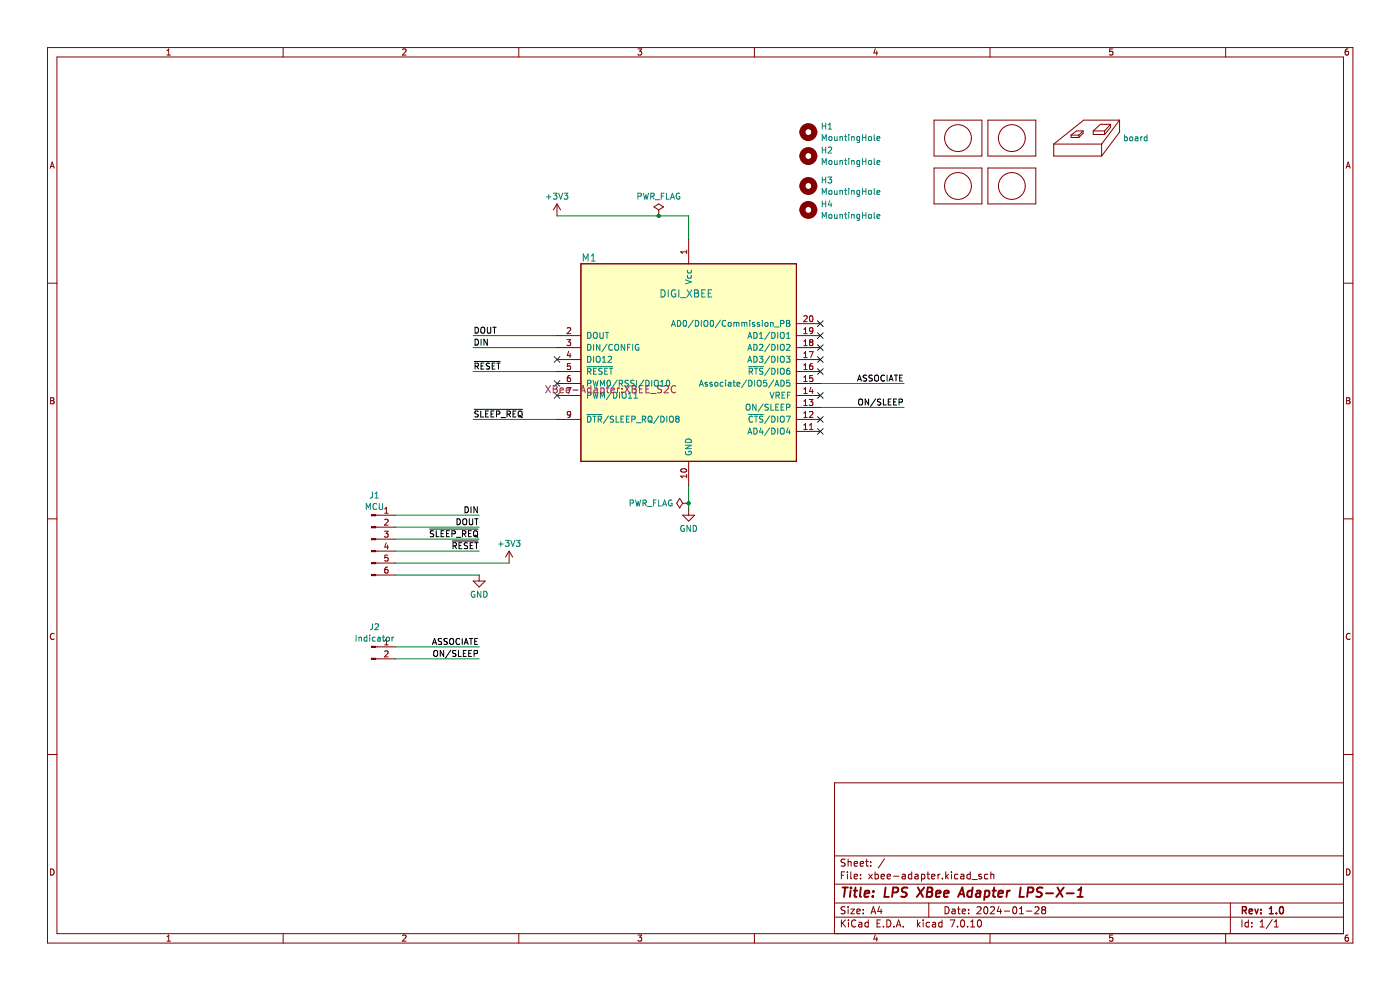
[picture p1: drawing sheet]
<svg xmlns="http://www.w3.org/2000/svg" width="297mm" height="210mm" viewBox="0 0 297 210" stroke-linecap="round" stroke-linejoin="round" font-family="sans-serif">
<g fill="none" stroke="#840000" stroke-width=".21">
<path d="M10.1 10.1h276.9v189.9h-276.9zM12.1 12.1h272.9v185.9h-272.9zM35.4 11.7h.8M35.4 10.8l.4-.4v1.3M60.1 10.1v2M85.4 10.5l.5-.1 .2 .4-.8 .9h.8M110.1 10.1v2M135.3 10.4h.8l-.4 .5 .4 .1v.6l-.2 .1-.6-.1M160 10.1v2M185.7 10.3l-.3 .9h.8M186 10.8v.9M210 10.1v2"/>
<path d="M236 10.4h-.6v.6l.6-.1v.7l-.1 .1-.5-.1M260 10.1v2M286 10.4h-.4l-.2 .3v.7l.2 .3 .4-.1v-.7h-.4l-.2 .2M10.6 35.7l.5-1.3 .4 1.3M10.8 35.3h.6M285.6 35.7l.4-1.3 .4 1.3M285.7 35.3h.6M10.1 60.1h2M285 60.1h2M10.7 84.4h.5l.2 .2-.2 .4 .2 .1 .1 .3-.3 .3h-.5zM10.7 85h.5M285.7 84.4h.4l.3 .2-.3 .4 .3 .1v.3l-.2 .3h-.5z"/>
<path d="M285.7 85h.4M10.1 110.1h2M285 110.1h2M11.5 134.5a.58 .58 0 0 0-.8 .5 .58 .58 0 0 0 .8 .5M286.4 134.5a.58 .58 0 0 0-.8 .5 .58 .58 0 0 0 .8 .5M10.1 160.1h2M285 166.1h-108v31.9M285 160.1h2M10.7 184.3a.66 .66 0 0 1 .8 .7 .66 .66 0 0 1-.8 .6zM35.4 198.7l.4-.4v1.3M35.4 199.6h.8M60.1 198v2"/>
<path d="M85.4 198.5l.5-.2 .2 .4-.8 .9h.8M110.1 198v2M135.3 198.3h.8l-.4 .5 .4 .2v.5l-.2 .1-.6-.1M160 198v2M177 194.5h108M177 191.5h108M177 187.6h108M177 181.6h108M178.5 185.7h.5M178.5 195.1v1.5M178.7 195.8l.7 .8M179.2 184.9h-.7v1.5"/>
<path d="M179.3 192.4l-.6-.1-.2 .2v.4l.6 .3 .2 .3-.3 .3h-.6M179.3 182.3l-.6-.1-.2 .2v.4l.6 .3 .2 .4-.3 .2h-.6M179.4 195.1l-.9 .9M179.8 184.9v.2M179.8 185.4v1M179.9 182.2v1.5M179.9 192.3v.2M179.9 192.8v1M179.9 182.9l.2-.2 .4 .1 .1 .9M180 195.1v.2M180 195.6v1M180.5 192.8h.8l-.8 1h.8"/>
<path d="M180.5 184.9v1.3l.2 .2M181.2 183.2l.7-.1-.1-.3-.4-.1-.2 .3 .1 .7h.5M181.2 185.9l.7-.1-.1-.3-.4-.1-.2 .3 .1 .7h.5M181.6 195.3a.71 .71 0 0 0-1 .5 .71 .71 0 0 0 .7 .8l.3-.1M181.8 193.3l.7-.1-.1-.3-.4-.1-.2 .2v.8h.6M182.2 195.7h.6v.9M182.5 183.2l.7-.1-.1-.3-.4-.1-.2 .3 .1 .7h.5M182.6 186.3v.1M182.6 185.5v.2M182.8 196l-.5 .1-.2 .2 .2 .3h.5M183.1 193.7v.1M183.1 192.9v.1"/>
<path d="M183.6 182.7h.6M183.8 182.2v1.3l.4 .2M184.2 195.7l-.4-.1-.3 .3 .1 .7h.6M184.2 195.1v1.5M184.3 185.4l.8 1M184.7 183.6v.1M184.7 182.8v.2M184.8 193.8l.5-1.5 .5 1.5M184.9 193.4h.7M185.1 185.4l-.8 1M185.6 185.5l.5-.1 .2 .3-.1 .7h-.6M185.6 184.9v1.5"/>
<path d="M185.7 198.3l-.3 .9h.8M186 198.8v.8M186.1 195.8h.5M186.6 192.3l-.4 1h.9M186.8 195.1h-.7v1.5h.7M186.9 185.9l.7-.1v-.3l-.5-.1-.2 .3 .1 .7h.6M186.9 192.8v1M187.4 196.5v.1M187.6 182.2l-1.3 1.9M188.1 195.1a.76 .76 0 0 1 .9 .8 .76 .76 0 0 1-.9 .7zM188.2 185.9l.7-.1-.1-.3-.4-.1-.2 .3 .1 .7h.5M189.6 185.9h1.1"/>
<path d="M189.6 196.5v.1M190.1 196.6l.5-1.5 .5 1.5M190.3 196.2h.7M191.4 185.5h.6l.1 .9M191.6 196.5v.1M192.1 185.8l-.5 .1-.3 .2 .3 .3h.5M193.4 185.5l-.4-.1-.3 .3 .1 .7h.6M193.4 184.9v1.5M194.1 185.5h.6l.1 .9M194.6 195.1v1.5M194.8 185.8l-.5 .1-.2 .2 .2 .3h.5M194.8 196.1l.4 .5"/>
<path d="M195.2 195.6l-.6 .6M195.5 185.5l.4-.1 .3 .3-.1 .7h-.6M195.5 185.4v1.5M195.8 195.1v.2M195.8 195.6v1M196.6 185.4h.6M196.8 184.9v1.3l.4 .2M197 191.5v3M197.2 195.7l-.4-.1-.3 .3 .1 .7h.6M197.6 185.9l.7-.1v-.3l-.5-.1-.2 .3 .1 .7h.6M197.8 195.7h.6l.1 .9M198.5 196l-.5 .1-.2 .2 .2 .3h.5"/>
<path d="M199 185.4v1M199.4 185.4l-.4 .3M199.8 195.7l-.4-.1-.3 .3 .2 .7h.5M199.8 195.1v1.5M199.9 186.3v.1M200.5 192.3a.76 .76 0 0 1 .9 .8 .76 .76 0 0 1-.9 .7zM200.6 184.9v1.5M200.8 185.9l.4 .5M201.2 185.4l-.6 .6M201.6 195.1h1l-.7 1.5M201.8 184.9v.2M201.8 185.4v1"/>
<path d="M202 192.9h.6v.9M202.6 193.2l-.5 .1-.2 .2 .2 .3h.5M203.1 192.8h.6M203.1 196.5v.1M203.2 185.5l-.4-.1-.3 .3 .1 .7h.6M203.3 192.3v1.3l.4 .2M203.8 185.5h.6l.1 .9M203.9 195.3l.2-.2a.8 .8 0 0 1 .5 .8 .8 .8 0 0 1-.5 .7l-.3-.5zM204.1 193.3l.7-.1v-.3l-.5-.1-.2 .2 .1 .8h.6M204.5 185.8l-.5 .1-.2 .2 .2 .3h.5M205.3 196.5v.1M205.5 193.7v.1"/>
<path d="M205.5 192.9v.1M205.8 185.5l-.4-.1-.3 .3 .2 .7h.5M205.8 184.9v1.5M205.9 196.6h.9M205.9 195.6l.4-.5v1.5M206.2 186.6h1.1M207.3 192.5l.5-.2 .3 .5-.9 1h.9M207.5 195.3l.2-.2a.8 .8 0 0 1 .5 .8 .8 .8 0 0 1-.5 .7l-.4-.5zM208.2 185.5l-.4-.1-.2 .3 .1 .2 .5 .1v.4h-.6M208.8 192.5l.3-.2a.8 .8 0 0 1 .5 .8 .8 .8 0 0 1-.5 .7l-.4-.5zM209.6 185.5l-.5-.1-.3 .3 .2 .7h.6M210 198v2"/>
<path d="M210.1 192.5l.6-.2 .3 .5-.9 1h.9M210.2 185.6l.2-.2 .4 .1v.9M210.2 184.9v1.5M211.9 192.3l-.3 1h.9M212.3 192.8v1M213.1 193.3h1.1M215 192.5l.2-.2a.8 .8 0 0 1 .5 .8 .8 .8 0 0 1-.5 .7l-.4-.5zM216.3 193.8h.8M216.3 192.8l.4-.5v1.5M217.8 193.3h1.1M219.6 192.5l.5-.2 .3 .5-.9 1h.9M221.3 193l-.3-.3 .3-.4 .4 .1 .1 .2-.2 .4"/>
<path d="M221.3 193l-.3 .3v.2l.3 .3h.4l.1-.3v-.4l-.2-.1M221.3 193h.3M236 198.3h-.6v.7l.6-.1v.6l-.1 .1-.5-.1M260 198v2M261 191.5v6.5M263.5 195.1v1.5M264.8 195.7l-.4-.1-.3 .3 .2 .7h.5M264.8 195.1v1.5M265.5 196.5v.1M265.5 195.7v.1M267.3 196.6h.9M267.3 195.6l.5-.5v1.5"/>
<path d="M269.9 195.1l-1.3 1.9M270.3 196.6h.9M270.3 195.6l.5-.5v1.5M285.7 184.3a.66 .66 0 0 1 .7 .7 .66 .66 0 0 1-.7 .6zM286 198.3l-.4 .1-.2 .3v.7l.2 .2 .4-.1v-.6l-.4-.1-.2 .3"/>
</g>
<path d="M263.6 193.1l.7-.1 .1-.2v-.3l-.8-.2v1.5M263.9 193.1l.5 .7M265 193.3l.7-.1-.1-.3-.4-.1-.2 .2 .1 .8h.5M266.2 192.8l.4 1 .3-1M267.5 193.7v.1M267.5 192.9v.1M269.3 193.8h.8M269.3 192.8l.4-.5v1.5M270.8 193.7v.1M271.6 192.5l.2-.2a.8 .8 0 0 1 .5 .8 .8 .8 0 0 1-.5 .7l-.4-.5z" fill="none" stroke="#840000" stroke-width=".3"/>
<g fill="none" stroke="#840000" stroke-width=".4">
<path d="M178.7 188.3h1.2M179.3 188.3l-.2 2M180.5 188.9l-.2 1.4M180.5 188.3v.1M181.1 188.9h.8M181.5 188.3l-.2 1.7v.2l.4 .1M182.6 188.3l-.2 1.7 .3 .3M183.4 189.6l1-.2-.1-.4h-.7l-.2 1 .2 .3 .6-.1M185.2 190.1l-.1 .2M185.3 189v.2M187.9 188.3l-.3 2h1M189.4 189.3h.7l.3-.2a.51 .51 0 0 0-.1-.8h-.8l-.3 2"/>
<path d="M192.5 188.3a.85 .85 0 0 0-1 .1l-.1 .6 .9 .5-.1 .6a.85 .85 0 0 1-1 .1M194.7 188.3l1.1 2M196.1 188.3l-1.6 2M196.7 189.2h.7M196.8 188.3h.7l.2 .1 .1 .4-.4 .4 .2 .1a.58 .58 0 0 1-.3 1h-.7zM198.6 189.6l.9-.2v-.4h-.8l-.2 1 .3 .3 .5-.1M200.3 189.6l.9-.2v-.4h-.8l-.2 1 .3 .3 .6-.1M203.2 190.3l1-2 .4 2M203.5 189.7h.9M206.2 189a.66 .66 0 0 0-.9 .3l-.1 .6 .1 .3h.8M206.3 188.3l-.2 2M207.2 189h.8l-.1 1.3"/>
<path d="M208 189.4l-.7 .1a.4 .4 0 0 0-.3 .3 .4 .4 0 0 0 .2 .5l.7-.1M209 189h.8l.1 .3v.6a.66 .66 0 0 1-1 .3M209 188.9l-.2 2M210.5 188.9h.8M210.9 188.3l-.2 1.7 .1 .2 .3 .1M211.8 189.6l1-.2-.1-.4h-.7l-.3 1 .3 .3 .6-.1M213.7 188.9l-.2 1.4M214.3 188.9l-.4 .1-.3 .3M216.5 188.3l-.2 2h.9M218 189.3h.8l.3-.2a.51 .51 0 0 0-.2-.8h-.8l-.2 2M221.2 188.3a.85 .85 0 0 0-1.1 .1v.6l.8 .5v.6a.85 .85 0 0 1-1.1 .1M221.9 189.5h1.5"/>
<path d="M224.3 188.3l1.1 2M225.7 188.3l-1.6 2M226.3 189.5h1.5M228.6 190.3h1.1M228.7 188.8l.7-.5-.3 2"/>
</g>
<path d="M123.2 56h45.7v41.9h-45.7z" fill-rule="evenodd" fill="#ffffc2"/>
<g fill="none" stroke="#840000" stroke-width=".21">
<path d="M198.2 35.6h10.1v7.7h-10.1zM198.2 25.5h10.1v7.6h-10.1zM209.6 25.5h10.1v7.6h-10.1zM209.6 35.6h10.1v7.7h-10.1zM223.5 30.6v2.5h10.2M223.5 30.6h10.2M227.2 28.7v.5h1.7M227.2 28.7h1.7M228.9 28.7v.5M229.8 27.8l-.9 .9M229.8 27.8h-1.4l-1.2 .9M229.8 27.8v.5l-.9 .9"/>
<path d="M231.9 27.8h2.4M231.9 27.8v.7h2.4M233.7 30.6v2.5M234.3 27.8v.7M235.6 26.4l-1.3 1.4M235.6 26.4h-2.2l-1.5 1.4M235.6 26.4v.6l-1.3 1.5M237.5 25.5h-7.6l-6.4 5.1M237.5 25.5l-3.8 5.1M237.5 25.5v2.5l-3.8 5.1M118.2 43.3l-.8 1.2M118.2 43.3v2.5"/>
<path d="M118.2 43.3l.7 1.2M123.2 56h45.7v41.9h-45.7zM138.7 43.9l1-.6 1.1 .6-1.1 .6zM139.7 45.8h.1M139.7 44.5v1.3M145.7 53.1v.7M145.7 53.4h-1.3l.4 .4M146.1 50.9v5.1M118.2 78.8h5M118.2 76.3h5M118.2 73.7h5M118.2 71.2h5"/>
<path d="M120.3 72h.8l-.5 .5 .4 .1v.6l-.2 .1-.5-.1M120.3 69.6l.5-.1 .3 .4-.8 .9h.8M120.6 74.5l-.3 .9h.8M120.9 79.7h-.3l-.2 .3-.1 .7 .3 .2 .4-.1-.1-.6-.3-.1-.3 .3M120.9 75v.9M121 77.1h-.6l-.1 .6h.6l.1 .6-.2 .1-.5-.1M168.9 78.8h5.1M168.9 76.3h5.1M168.9 73.7h5.1M168.9 71.2h5.1M168.9 68.7h5.1M170.5 74.9l.4-.3v1.3"/>
<path d="M170.5 69.9l.4-.4v1.3M170.5 72.4l.4-.4v1.3M170.5 77.5l.4-.4v1.3M170.5 78.4h.7M170.5 75.9h.7M170.5 73.3h.7M170.5 70.8h.7M170.5 67.1l.5-.1 .2 .3-.7 .9h.7M171.7 74.6h.8l-.5 1.3M171.9 67.1l.1-.1a.68 .68 0 0 1 .5 .6 .68 .68 0 0 1-.5 .6l-.3-.4zM172 72.6l-.3-.3 .3-.3h.2l.3 .3-.3 .3M172 72.6l-.3 .2 .1 .4 .2 .1h.3l.2-.2v-.3l-.3-.2"/>
<path d="M172 72.6h.2M172.3 77.1l-.3 .1-.2 .2-.1 .8 .3 .2 .4-.1-.1-.6-.3-.1-.3 .2M172.4 79.7h-.6l-.1 .6 .6-.1 .1 .6-.2 .1-.5-.1M172.5 70.1l-.3 .2-.3-.1-.1-.6 .4-.1 .3 .2-.1 .8-.2 .2-.3 .1M118.2 89h5M118.2 83.9h5M118.2 81.4h5M120.3 82.2h.8l-.5 1.3M121.1 87.8l-.3 .3-.3-.1-.1-.6 .4-.1 .3 .2-.1 .7-.2 .3-.3 .1M144.5 99.6a.75 .75 0 0 1 1.2 .3 .72 .72 0 0 1-1.3-.2zM146.1 97.9v5M168.9 91.5h5.1"/>
<path d="M168.9 89h5.1M168.9 86.4h5.1M168.9 83.9h5.1M168.9 81.4h5.1M170.5 91.1h.7M170.5 80l.4-.3v1.2M170.5 82.6l.4-.4v1.3M170.5 85.1l.4-.4v1.3M170.5 87.6l.4-.3v1.3M170.5 90.2l.4-.4v1.3M170.5 88.6h.7M170.5 86h.7"/>
<path d="M170.5 83.5h.7M170.5 80.9h.7M171.7 84.7h.8l-.5 .5 .4 .1v.6l-.2 .1-.5-.1M171.7 91.1h.8M171.7 90.2l.4-.4v1.3M171.7 87.4l.5-.1 .3 .3-.8 1h.8M172 82.1l-.3 .9h.8M172.3 82.6v.9M144.2 105.7l.6 1-.6 1.1-.6-1.1zM144.8 106.7h1.3M144.8 109.3h2.6l-1.3 1.3zM145.7 100.6v.8"/>
<path d="M145.7 101h-1.3l.4 .4M146.1 106.7h.1M146.1 108v1.3M79.7 139.8h.4M79.7 137.2h.4"/>
<circle cx="203.2" cy="39.5" r="2.84"/>
<circle cx="203.2" cy="29.3" r="2.84"/>
<circle cx="214.7" cy="39.5" r="2.84"/>
<circle cx="214.7" cy="29.3" r="2.84"/>
</g>
<g fill="none" stroke="#000084" stroke-width=".21">
<path d="M117.6 75.7l1.2 1.2M118.8 75.7l-1.2 1.2M173.4 68l1.2 1.3M173.4 70.6l1.2 1.2M173.4 73.1l1.2 1.2M173.4 78.2l1.2 1.2M173.4 75.7l1.2 1.2M174.6 68l-1.2 1.3M174.6 70.6l-1.2 1.2M174.6 73.1l-1.2 1.2M174.6 78.2l-1.2 1.2M174.6 75.7l-1.2 1.2"/>
<path d="M117.6 83.3l1.2 1.2M117.6 80.7l1.2 1.3M118.8 83.3l-1.2 1.2M118.8 80.7l-1.2 1.3M173.4 83.3l1.2 1.2M173.4 90.9l1.2 1.2M173.4 88.4l1.2 1.2M174.6 83.3l-1.2 1.2M174.6 90.9l-1.2 1.2M174.6 88.4l-1.2 1.2"/>
</g>
<g fill="none" stroke="#008400" stroke-width=".21">
<path d="M118.2 45.8h27.9v5.1M100.4 78.8h17.8M100.4 71.2h17.8M100.4 73.7h17.8M100.4 89h17.8M174 81.4h17.8M174 86.4h17.8M83.9 109.3h17.8M83.9 111.8h17.8M83.9 116.9h17.8M83.9 114.4h17.8M83.9 119.4h24.1"/>
<path d="M146.1 102.9v5.1M83.9 139.8h17.8M83.9 137.2h17.8M83.9 122h17.8"/>
</g>
<g fill="none" stroke="#000" stroke-width=".21">
<path d="M100.6 76.7h5.5M100.8 69.4a.64 .64 0 0 1 .7 .6 .64 .64 0 0 1-.7 .7zM100.8 72a.64 .64 0 0 1 .7 .6 .64 .64 0 0 1-.7 .6zM100.8 77.7l.6-.1 .1-.5-.7-.1v1.3M101.1 77.7l.4 .6M102.1 69.6l.2-.2a.43 .43 0 0 1 .5 .4v.5a.42 .42 0 0 1-.4 .4 .42 .42 0 0 1-.4-.4zM102.1 77.6h.4M102.1 72v1.2M102.7 77h-.6v1.3h.6M103.4 69.4v1l.2 .3 .4-.1 .1-.2v-1M103.4 72v1.2l-.7-1.2v1.2M103.9 77.1h-.7v.4l.6 .3 .1 .3-.3 .2-.5-.1"/>
<path d="M104.4 77.6h.4M104.5 69.4h.8M104.9 69.4v1.3M105 77h-.6v1.3h.6M105.4 77h.7M105.7 77v1.3M183.8 79.6l-.6 .1v.4l.5 .2 .1 .3-.2 .2h-.5M185.1 79.6l-.7 .1v.4l.5 .2 .2 .3-.3 .2h-.5M185.6 79.7l.2-.1a.43 .43 0 0 1 .6 .4v.4a.42 .42 0 0 1-.4 .5 .42 .42 0 0 1-.5-.5zM187.7 79.7a.56 .56 0 0 0-.8 .5 .56 .56 0 0 0 .8 .5M188.2 79.6v1.2M189.7 79.6h.7"/>
<path d="M190.1 79.6v1.2M191.5 79.6h-.6v1.2h.6M100.6 86.8h10.3M101.5 87.2l-.7 .1v.4l.5 .2 .2 .3-.3 .3-.5-.1M102 87.2v1.3h.6M103 87.8h.4M103.6 87.2h-.6v1.3h.6M104.2 87.8h.4M104.8 87.2h-.6v1.3h.6M105.3 87.9l.6-.1 .1-.5-.7-.1v1.3M106.3 88.6h1M107.6 87.9l.6-.1v-.5l-.6-.1v1.3"/>
<path d="M107.9 87.9l.4 .6M108.8 87.8h.5M109.4 87.2h-.6v1.3h.6M110 87.4l.2-.2a.43 .43 0 0 1 .6 .4v.4a.42 .42 0 0 1-.5 .5 .42 .42 0 0 1-.4-.5zM110.2 88.2l.6 .4M181.9 80.8l.4-1.2 .5 1.2M182 80.5h.6M182.2 84.8l.3-.2a.43 .43 0 0 1 .5 .5v.4a.42 .42 0 0 1-.4 .4 .42 .42 0 0 1-.5-.4zM184.3 84.6v1.3l-.8-1.3v1.3M185.8 84.6l-1.1 1.6M186.9 84.7l-.7 .1v.3l.5 .3 .2 .3-.3 .2h-.5M187.4 84.6v1.3h.6"/>
<path d="M188.4 85.3h.5M188.6 80.8l.4-1.2 .5 1.2M188.7 80.5h.6M189 84.6h-.6v1.3h.6M189.6 85.3h.4M190.2 84.6h-.6v1.3h.6M190.7 85.3h.6l.1-.5-.7-.2v1.3M190.9 80.2h.4M91.2 112.2h10.2M92 112.6l-.7 .1v.4l.6 .2 .1 .3-.2 .2h-.5M92.5 112.6v1.2h.7M93.6 113.2h.4"/>
<path d="M94.2 112.6h-.6v1.2h.6M94.7 113.2h.4M95.3 112.6h-.6v1.2h.6M95.9 113.2h.6v-.5l-.6-.1v1.2M95.9 114.8h5.5M96.1 115.8l.6-.1 .1-.5-.7-.1v1.3M96.4 115.8l.4 .6M96.8 114h1M97 110a.64 .64 0 0 1 .7 .7 .64 .64 0 0 1-.7 .6zM97.4 115.7h.4M98 115.1h-.6v1.3h.6M98.1 113.2h.6l.1-.5-.7-.1v1.2"/>
<path d="M98.2 110.2l.3-.2a.43 .43 0 0 1 .5 .5v.4a.42 .42 0 0 1-.4 .4 .42 .42 0 0 1-.4-.4zM98.4 113.2l.4 .6M98.7 107.5a.64 .64 0 0 1 .7 .6 .64 .64 0 0 1-.7 .7zM99.2 115.2h-.7v.4l.6 .2 .1 .3-.2 .3-.5-.1M99.4 113.2h.4M99.6 110v1.1l.2 .2 .4-.1 .1-.1v-1.1M99.7 115.7h.5M99.9 107.5v1.3M100 112.6h-.6v1.2h.6M100.3 115.1h-.6v1.3h.6M100.5 112.8l.3-.2a.43 .43 0 0 1 .5 .4v.4a.42 .42 0 0 1-.4 .5 .42 .42 0 0 1-.4-.5zM100.7 110h.7"/>
<path d="M100.7 113.5l.7 .5M100.7 115.1h.7M101.1 110v1.3M101.1 115.1v1.3M101.3 107.5v1.3l-.8-1.3v1.3M91.8 136.7l.4-1.3 .4 1.3M91.9 136.3h.6M92.1 138.2l.2-.2a.43 .43 0 0 1 .5 .4v.4a.42 .42 0 0 1-.4 .5 .42 .42 0 0 1-.4-.5zM93.7 135.5l-.7 .1v.3l.6 .3 .1 .3-.2 .2-.5-.1M94.1 138v1.2l-.7-1.2v1.2M94.9 135.5l-.7 .1v.3l.6 .3 .1 .3-.2 .2-.5-.1M95.6 135.5l.1-.1a.43 .43 0 0 1 .5 .5v.4a.42 .42 0 0 1-.4 .4 .42 .42 0 0 1-.4-.4z"/>
<path d="M95.6 137.9l-1.1 1.6M96.7 138l-.6 .1v.4l.5 .2 .1 .3-.2 .2h-.5M97.3 138v1.2h.6M97.5 135.6a.56 .56 0 0 0-.8 .5 .56 .56 0 0 0 .8 .5M98 135.4v1.3M98.3 138.6h.4M98.5 136.7l.4-1.3 .4 1.3M98.6 136.3h.6M98.9 138h-.6v1.2h.6M99.4 138.6h.5M99.6 135.4h.7M99.9 135.4v1.3"/>
<path d="M100 138h-.6v1.2h.6M100.6 138.6h.6l.1-.5-.7-.1v1.2M100.7 136h.4M101.3 135.4h-.6v1.3h.6"/>
</g>
<g fill="none" stroke="#840000" stroke-width="1.3">
<circle cx="171.5" cy="33.1" r="1.27"/>
<circle cx="171.5" cy="28" r="1.27"/>
<circle cx="171.5" cy="39.5" r="1.27"/>
<circle cx="171.5" cy="44.5" r="1.27"/>
</g>
<g fill="none" stroke="#008484" stroke-width=".21">
<path d="M174.4 26.1v1.3M174.4 29.8v-1.3l.5 1 .4-1v1.3M174.4 31.2v1.3M174.4 34.9v-1.3l.5 .9 .4-.9v1.3M174.4 37.5v1.3M174.4 26.7h.8M174.4 38.2h.8M174.4 31.8h.8M175.2 26.1v1.3M175.2 31.2v1.3M175.2 37.5v1.3M175.6 37.5h.8l-.4 .5 .4 .2v.5l-.2 .1-.6-.1"/>
<path d="M175.7 27.4h.7M175.7 26.5l.4-.4v1.3M175.7 31.3l.5-.1 .2 .4-.8 .9h.8M175.9 29.1l.2-.1 .3 .1v.7l-.5-.1zM176 34.1l.3-.1 .2 .3v.4l-.2 .2-.5-.2zM177 29l.1 .8 .5-.1M177 34l.1 .8h.5M177.6 29v.8M177.6 34v.9M178.2 29v.8M178.2 34v.9M178.2 29.1l.5-.1v.8"/>
<path d="M178.2 34.2l.5-.1v.8M179.2 29h.4M179.2 34h.4M179.3 28.5v1.1l.3 .2M179.3 33.6v1.1l.3 .2M179.3 40v1.1l.3 .1M180.1 28.5v.2M180.1 29v.8M180.1 33.6v.1M180.1 34v.9M180.1 40v.1M180.7 29v.8"/>
<path d="M180.7 34v.9M180.7 29.1l.5-.1v.8M180.7 34.2l.5-.1v.8M182.4 29v1l-.3 .2h-.3M182.4 34v1.1l-.3 .2h-.3M182.4 29h-.4l-.2 .2 .1 .6h.5M182.4 34.1l-.4-.1-.2 .3 .1 .5h.5M183 28.5v1.3M183 33.6v1.3M183 40v1.2M183 29.2h.7M183 34.2h.7"/>
<path d="M183.7 28.5v1.3M183.7 33.6v1.3M183.7 40v1.2M184.3 29.1l.2-.1 .3 .1v.7l-.5-.1zM184.4 34.1l.3-.1 .2 .3v.4l-.2 .2-.5-.2zM185.4 28.5v1.1l.2 .2M185.4 33.6v1.1l.2 .2M185.4 40v1.1l.2 .1M186 29.4l.7-.1-.1-.3h-.4l-.2 .2 .1 .6h.5M186 34.5l.7-.2-.1-.2-.4-.1-.2 .2 .1 .6h.5M238.6 29.1l.3-.1 .3 .3-.2 .5h-.4M238.6 28.6v1.3"/>
<path d="M239.7 29.1l.2-.1 .4 .1-.1 .7h-.5zM240.9 29.1h.4l.1 .8M241.4 29.3l-.6 .3 .2 .3 .4-.1M242 29v.9M242.4 29l-.4 .3M243.3 29.1l-.3-.1-.3 .3 .2 .5h.4M243.3 28.6v1.3M115.9 41.8h1M116.4 41.3v.9M117.4 41h.8l-.5 .5 .4 .1v.5l-.2 .1-.5-.1M118.5 41l.4 1.2 .5-1.2M119.7 41h.8l-.5 .5 .4 .1v.5l-.2 .1-.5-.1"/>
<path d="M123.7 55.4v-1.5l.5 1 .6-1v1.5M125.4 54.3l.4-.4v1.5M125.4 55.4h.9M135.3 41.6h.6l.1-.5-.7-.1v1.2M136.5 41l.3 1.2 .2-.9 .3 .9 .3-1.2M138.1 41.6h.6v-.5l-.6-.1v1.2M138.4 41.6l.4 .6M139 42.4h1M140.3 41.6h.4M140.9 41h-.6v1.2M141.4 41v1.2h.6M142.2 42.2l.4-1.2 .5 1.2"/>
<path d="M142.3 41.9h.6M144.2 41a.58 .58 0 0 0-.8 .6 .58 .58 0 0 0 .8 .5v-.4h-.2M145.4 59.4l1.3 .4-1.3 .4M145.9 58.4l-.1 .4 .3 .2 .5-.1v-.5M145.9 57.3l-.1 .4 .3 .2 .5-.1v-.5M174.4 41.2v-1.2l.5 .9 .4-.9v1.2M174.4 42.6v1.3M174.4 46.3v-1.2l.5 .9 .4-.9v1.2M174.4 43.2h.8M175.2 42.6v1.3M175.9 40.5l.2-.1 .3 .1v.7l-.5-.1zM176 45.5h.3l.2 .2v.4l-.2 .2-.5-.2z"/>
<path d="M176 42.6l-.3 .9h.8M176.3 43.1v.8M177 45.5l.1 .8 .5-.1M177 40.4l.1 .8 .5-.1M177.6 40.4v.8M177.6 45.5v.8M178.2 45.6l.5-.1v.8M178.2 40.4v.8M178.2 45.5v.8M178.2 40.5h.5v.7M179.2 45.5h.4M179.2 40.4h.4"/>
<path d="M179.3 45.1v1l.3 .2M180.1 40.4v.8M180.1 45.1v.1M180.1 45.5v.8M180.7 45.6l.5-.1v.8M180.7 40.4v.8M180.7 45.5v.8M180.7 40.5h.5v.7M182.4 45.5h-.4l-.2 .2 .1 .6h.5M182.4 40.4v1l-.3 .3-.3-.1M182.4 45.5v1l-.3 .2h-.3M182.4 40.5l-.4-.1-.2 .2 .1 .6h.5"/>
<path d="M183 45.1v1.2M183 45.7h.7M183 40.6h.7M183.7 45.1v1.2M184.3 40.5l.2-.1 .3 .1v.7l-.5-.1zM184.4 45.5h.3l.2 .2v.4l-.2 .2-.5-.2zM185.4 45.1v1l.2 .2M186 40.8l.7-.1-.1-.2-.4-.1-.2 .2 .1 .6h.5M186 45.9l.7-.1-.1-.3h-.4l-.2 .2 .1 .6h.5M124.5 77.8h5.5M124.7 78.8l.6-.1v-.5l-.6-.1v1.3M124.7 75.6a.64 .64 0 0 1 .7 .6 .64 .64 0 0 1-.7 .7z"/>
<path d="M124.7 73a.64 .64 0 0 1 .7 .7 .64 .64 0 0 1-.7 .6zM124.7 70.5a.64 .64 0 0 1 .7 .6 .64 .64 0 0 1-.7 .7zM125 78.8l.4 .6M125.9 70.7l.3-.2a.43 .43 0 0 1 .5 .4v.4a.42 .42 0 0 1-.4 .5 .42 .42 0 0 1-.4-.5zM125.9 73v1.3M125.9 75.6v1.3M125.9 78.7h.5M126.5 78.1h-.6v1.3h.6M126.7 75.6h.1a.43 .43 0 0 1 .5 .4v.4a.42 .42 0 0 1-.4 .5 .42 .42 0 0 1-.4-.5zM127.3 70.5v1l.2 .3 .4-.1 .1-.2v-1M127.3 73v1.3l-.8-1.3v1.3M127.7 78.2h-.6v.4l.5 .2 .1 .3-.2 .3-.5-.1"/>
<path d="M127.8 76.9h.7M127.8 75.9l.4-.3v1.3M128.3 78.7h.4M128.4 70.5h.7M128.8 70.5v1.3M128.8 73l-1.1 1.6M128.9 78.1h-.6v1.3h.6M129 75.7l.5-.1 .2 .3-.7 1h.7M129.3 78.1h.7M129.6 78.1v1.3M129.9 73.2a.56 .56 0 0 0-.8 .5 .56 .56 0 0 0 .8 .5M130.5 73.2l.2-.2a.43 .43 0 0 1 .5 .5v.4a.42 .42 0 0 1-.4 .4 .42 .42 0 0 1-.4-.4z"/>
<path d="M132.5 73v1.3l-.7-1.3v1.3M133.1 73.6h.4M133.7 73h-.6v1.3M134.2 73v1.3M135.5 73.1a.58 .58 0 0 0-.8 .6 .58 .58 0 0 0 .8 .5v-.4h-.2M140.2 61.5a.77 .77 0 0 1 .9 .7 .77 .77 0 0 1-.9 .8zM141.8 61.5v1.5M142.4 69.2l.5-1.2 .4 1.2M142.6 68.9h.6M143.3 61.6a.71 .71 0 0 0-.9 .6 .71 .71 0 0 0 .9 .7l.1-.6h-.3M143.7 68a.64 .64 0 0 1 .7 .6 .64 .64 0 0 1-.7 .6zM144 61.5v1.5"/>
<path d="M144.4 63.1h1.1M145.1 68h.1a.68 .68 0 0 1 .5 .6 .68 .68 0 0 1-.5 .6 .84 .84 0 0 1-.1-1.2zM145.8 61.5l1 1.5M146.8 61.5l-1 1.5M147.1 67.9l-1.1 1.6M147.4 61.5h.5l.2 .3-.2 .4 .2 .1 .1 .4-.3 .3h-.5zM147.4 62.2h.5M147.5 68a.64 .64 0 0 1 .7 .6 .64 .64 0 0 1-.7 .6zM148.8 68v1.2M148.9 62.2h.5M149.4 68.1l.2-.1a.43 .43 0 0 1 .6 .4v.4a.42 .42 0 0 1-.4 .5 .42 .42 0 0 1-.5-.5zM149.6 61.5h-.7v1.5h.7"/>
<path d="M150.3 62.2h.5M150.8 68.1l.2-.1a.68 .68 0 0 1 .4 .6 .68 .68 0 0 1-.4 .6l-.3-.5zM151 61.5h-.7v1.5h.7M152.8 67.9l-1.1 1.6M154 68.1a.56 .56 0 0 0-.8 .5 .56 .56 0 0 0 .8 .5M154.5 68.5l.2-.1 .4 .1-.1 .7-.5-.1zM155.7 68.4v.8M155.7 68.5l.3-.1 .2 .2M156.2 68.6l.2-.2h.3l.1 .8M156.2 68.6v.6M157.4 68.5l.3-.1 .2 .2M157.4 68.4v.8"/>
<path d="M157.9 68.6l.2-.2h.3l.1 .8M157.9 68.6v.6M158.6 71.8l.5-1.3 .4 1.3M158.6 76.9l.5-1.3 .4 1.3M158.6 74.3l.5-1.3 .4 1.3M158.8 76.5h.6M158.8 73.9h.6M158.8 71.4h.6M158.8 77.8h3.2M158.9 78.8l.6-.1 .1-.5-.7-.1v1.3M159.1 68v.1M159.1 68.4v.8"/>
<path d="M159.2 78.8l.5 .6M159.9 70.5a.64 .64 0 0 1 .7 .6 .64 .64 0 0 1-.7 .7zM159.9 73a.64 .64 0 0 1 .7 .7 .64 .64 0 0 1-.7 .6zM159.9 75.6a.64 .64 0 0 1 .7 .6 .64 .64 0 0 1-.7 .7zM160 78.1h.8M160.1 68.4h-.3l-.2 .2 .1 .1 .4 .2v.3h-.5M160.4 78.1v1.3M161.1 75.6h.7l-.4 .5 .4 .1v.5l-.2 .2-.5-.2M161.1 73.2l.5-.2 .2 .4-.7 .9h.7M161.1 70.9l.4-.4v1.3M161.1 71.8h.7M161.1 68.4h-.3l-.2 .2 .1 .1 .4 .2v.3h-.5"/>
<path d="M161.7 68v.1M161.7 68.4v.8M161.8 78.2h-.6v.4l.5 .2 .1 .3-.2 .3-.5-.1M162.3 68.5l.2-.1 .4 .1-.1 .7-.5-.1zM163.3 78.1l-1.1 1.6M163.3 75.5l-1.1 1.7M163.3 73l-1.1 1.6M163.3 70.4l-1.1 1.7M163.5 68.5l.5-.1v.8M163.5 68.4v.8M163.7 75.6a.64 .64 0 0 1 .8 .6 .64 .64 0 0 1-.8 .7zM163.7 70.5a.64 .64 0 0 1 .8 .6 .64 .64 0 0 1-.8 .7z"/>
<path d="M163.7 73a.64 .64 0 0 1 .8 .7 .64 .64 0 0 1-.8 .6zM163.7 78.1a.64 .64 0 0 1 .8 .7 .64 .64 0 0 1-.8 .6zM164.3 69.4h1M165 70.5v1.3M165 73v1.3M165 75.6v1.3M165 78.1v1.3M165.6 73.2l.2-.2a.43 .43 0 0 1 .6 .5v.4a.42 .42 0 0 1-.4 .4 .42 .42 0 0 1-.5-.4zM165.6 70.7l.2-.2a.43 .43 0 0 1 .6 .4v.4a.42 .42 0 0 1-.4 .5 .42 .42 0 0 1-.5-.5zM165.6 75.8l.2-.2a.43 .43 0 0 1 .6 .4v.4a.42 .42 0 0 1-.4 .5 .42 .42 0 0 1-.5-.5zM165.6 78.3l.2-.2a.43 .43 0 0 1 .6 .4v.5a.42 .42 0 0 1-.4 .4 .42 .42 0 0 1-.5-.4zM165.6 68.6h.6l.1-.5-.7-.1v1.2"/>
<path d="M166.8 75.6h.8l-.4 .5 .3 .1v.5l-.2 .2-.5-.2M166.9 68h.4l.2 .2-.2 .4 .2 .1 .1 .3-.3 .2h-.4zM166.9 68.6h.4M166.9 73.2l.4-.2 .3 .4-.8 .9h.8M166.9 71.8h.7M166.9 70.9l.3-.4v1.3M167.5 78.1l-.4 .1-.2 .2v.7l.2 .3 .4-.1v-.6l-.4-.1-.2 .2M124.5 87.9h3.2M124.7 88.3a.64 .64 0 0 1 .7 .6 .64 .64 0 0 1-.7 .6zM124.7 83.9l.6-.1v-.5l-.6-.1v1.3M124.7 81.3h.6v-.5l-.6-.1v1.2M125.7 88.3h.8"/>
<path d="M125.8 80.7l.3 1.2 .3-.9 .2 .9 .3-1.2M125.8 83.2l.3 1.3 .3-.9 .2 .9 .3-1.3M126.1 88.3v1.2M126.9 88.9h.6l.1-.5-.7-.1v1.2M127.2 88.9l.4 .6M127.4 81.9v-1.2l.4 .9 .4-.9v1.2M127.4 84.5v-1.3l.4 .9 .4-.9v1.3M128.9 80.8l.2-.1a.68 .68 0 0 1 .4 .6 .68 .68 0 0 1-.4 .6l-.3-.5zM129.1 88.2l-1.1 1.7M129.7 83.1l-1.1 1.7M130.2 83.2a.64 .64 0 0 1 .7 .6 .64 .64 0 0 1-.7 .7zM130.2 88.3l-.7 .1v.4l.5 .2 .2 .3-.3 .2h-.5"/>
<path d="M130.7 88.3v1.2h.6M130.9 80.6l-1 1.6M131.4 81.3h.6v-.5l-.6-.1v1.2M131.4 83.2v1.3M131.7 81.3l.4 .6M131.7 88.9h.5M132 83.4l.3-.2a.43 .43 0 0 1 .5 .4v.4a.42 .42 0 0 1-.4 .5 .42 .42 0 0 1-.4-.5zM132.3 88.3h-.6v1.2h.6M132.9 88.9h.4M133.3 80.7l-.7 .1v.3l.6 .3 .1 .3-.2 .2h-.5M133.3 84.5h.7M133.3 83.6l.4-.4v1.3"/>
<path d="M133.5 88.3h-.6v1.2h.6M134 88.9h.6l.1-.5-.7-.1v1.2M134.5 80.7l-.7 .1v.3l.6 .3 .1 .3-.2 .2h-.5M134.5 84.5h.7M134.5 83.6l.4-.4v1.3M135 89.7h1M135.1 80.7v1.2M136.3 88.9h.6v-.5l-.6-.1v1.2M136.6 88.9l.4 .6M136.6 80.6l-1.1 1.6M137 80.7a.64 .64 0 0 1 .7 .6 .64 .64 0 0 1-.7 .6zM137.5 88.5l.3-.2a.43 .43 0 0 1 .5 .4v.4a.42 .42 0 0 1-.4 .5 .42 .42 0 0 1-.4-.5z"/>
<path d="M137.7 89.2l.7 .5M138.3 80.7v1.2M138.9 80.8l.2-.1a.43 .43 0 0 1 .6 .4v.4a.42 .42 0 0 1-.5 .4 .42 .42 0 0 1-.4-.4zM139.8 88.2l-1.1 1.7M140.1 81.9h.8M140.1 81l.4-.3v1.2M140.2 88.3a.64 .64 0 0 1 .7 .6 .64 .64 0 0 1-.7 .6zM141.5 88.3v1.2M141.5 80.7h.1a.68 .68 0 0 1 .5 .6 .68 .68 0 0 1-.5 .6 .84 .84 0 0 1-.1-1.2zM142.1 88.5l.2-.2a.43 .43 0 0 1 .6 .4v.4a.42 .42 0 0 1-.5 .5 .42 .42 0 0 1-.4-.5zM143.6 88.8l-.3 .3 .1 .3 .2 .1h.3l.2-.2v-.2l-.3-.3M143.6 88.8l-.3-.2 .3-.3h.2l.3 .2-.3 .3"/>
<path d="M143.6 88.8h.2M145.4 94.4h1.3l-1.3 .8h1.3M145.5 93.4a.68 .68 0 0 1 .7-.3 .68 .68 0 0 1 .5 .7h-1.3zM145.5 95.8a.58 .58 0 0 0 .6 .7 .58 .58 0 0 0 .5-.8h-.5v.3M148.4 81.9l.4-1.2 .4 1.2M148.5 81.6h.6M150.1 81.1h-.3l-.2 .2v.1l.5 .2v.3h-.5M151.1 81.1h-.3l-.2 .2 .1 .1 .4 .2v.3h-.5M151.7 81.2l.2-.1 .3 .1v.7l-.5-.1zM153.4 81.1h-.4l-.2 .2 .1 .6h.5M153.9 80.7v.1M153.9 81.1v.8"/>
<path d="M154.5 81.1h.5l.1 .8M155.1 81.4l-.6 .2 .2 .3h.4M155.5 81.1h.5M155.7 80.7v1l.3 .2M156.3 81.5l.6-.1v-.3h-.4l-.2 .2 .1 .6h.5M158.3 85.9l.3-.2a.43 .43 0 0 1 .5 .5v.4a.42 .42 0 0 1-.4 .4 .42 .42 0 0 1-.4-.4zM158.4 80.6l-1.1 1.6M158.6 92.1l.5-1.3 .4 1.3M158.8 91.7h.6M158.8 87.9h3.2M158.8 80.7a.64 .64 0 0 1 .8 .6 .64 .64 0 0 1-.8 .6zM159.7 88.4a.56 .56 0 0 0-.8 .5 .56 .56 0 0 0 .8 .5"/>
<path d="M159.9 90.8a.64 .64 0 0 1 .7 .7 .64 .64 0 0 1-.7 .6zM160 88.3h.8M160.1 80.7v1.2M160.4 85.7v1.3l-.7-1.3v1.3M160.4 88.3v1.2M160.7 80.8l.2-.1a.43 .43 0 0 1 .6 .4v.4a.42 .42 0 0 1-.4 .4 .42 .42 0 0 1-.5-.4zM161.4 90.8l-.3 .9h.8M161.7 91.2v.9M161.8 88.3l-.6 .1v.4l.5 .2 .1 .3-.2 .2h-.5M161.9 85.7l-1.1 1.6M162.6 80.7h-.6v.6l.6-.1v.6l-.1 .1-.5-.1M163 85.8l-.7 .1v.3l.6 .3 .1 .3-.2 .2-.5-.1"/>
<path d="M163.3 90.8l-1.1 1.6M163.3 88.2l-1.1 1.7M163.4 83.2l.4 1.3 .4-1.3M163.5 85.7v1.3h.6M163.7 90.8a.64 .64 0 0 1 .8 .7 .64 .64 0 0 1-.8 .6zM163.7 88.3a.64 .64 0 0 1 .8 .6 .64 .64 0 0 1-.8 .6zM164.1 80.6l-1 1.6M164.4 81.9l.4-1.2 .4 1.2M164.5 81.6h.6M164.6 86.3h.4M164.6 83.9l.6-.1 .1-.5-.7-.1v1.3M164.9 83.9l.5 .6"/>
<path d="M165 88.3v1.2M165 90.8v1.3M165.2 85.7h-.6v1.3h.6M165.6 91l.2-.2a.43 .43 0 0 1 .6 .4v.5a.42 .42 0 0 1-.4 .4 .42 .42 0 0 1-.5-.4zM165.6 88.5l.2-.2a.43 .43 0 0 1 .6 .4v.4a.42 .42 0 0 1-.4 .5 .42 .42 0 0 1-.5-.5zM165.7 80.7a.64 .64 0 0 1 .7 .6 .64 .64 0 0 1-.7 .6zM165.7 86.3h.4M165.9 83.8h.4M166.3 85.7h-.6v1.3h.6M166.5 83.2h-.6v1.3h.6M166.8 88.3h.9l-.6 1.2M166.9 86.4l.6-.1v-.4l-.6-.2v1.3"/>
<path d="M167 83.8h.5M167.2 90.8l-.3 .9h.8M167.5 91.2v.9M167.5 80.7h-.6v.6l.6-.1v.6l-.2 .1-.4-.1M167.7 83.2h-.7v1.3M133.7 106.7h.6v-.5l-.6-.1v1.2M134.8 106.1l.3 1.2 .3-.9 .2 .9 .3-1.2M136.4 106.7h.6l.1-.5-.7-.1v1.2M136.7 106.7l.4 .6M137.4 107.4h.9M138.6 106.7h.5M139.2 106.1h-.6v1.2"/>
<path d="M139.7 106.1v1.2h.6M140.6 107.3l.4-1.2 .4 1.2M140.7 107h.6M142.5 106.1a.58 .58 0 0 0-.7 .6 .58 .58 0 0 0 .8 .5v-.4h-.3M145.1 111.5a.58 .58 0 0 0-.7 .6 .58 .58 0 0 0 .8 .5v-.4h-.3M146.5 111.5v1.2l-.8-1.2v1.2M147.1 111.5a.64 .64 0 0 1 .7 .6 .64 .64 0 0 1-.7 .6z"/>
</g>
<g fill="none" stroke="#840084" stroke-width=".21">
<path d="M115.8 81.8l1 1.5M116.8 81.8l-1 1.5M117.4 81.8h.5l.3 .3-.3 .4 .3 .2v.3l-.3 .3h-.5zM117.4 82.5h.5M118.8 82.8l.7-.1v-.3l-.5-.1-.2 .2 .1 .7h.6M120.1 82.8l.7-.1v-.3l-.5-.1-.2 .2 .1 .7h.6M121.5 82.7h1.2M123.2 83.3l.5-1.5 .5 1.5M123.3 82.9h.7M125.3 82.4l-.4-.1-.3 .3 .2 .6h.5M125.3 81.8v1.5M126.1 82.4h.5l.1 .9"/>
<path d="M126.7 82.7h-.5l-.2 .3 .2 .3 .5-.1M127.4 82.4l.5-.1 .3 .3-.2 .6h-.6M127.4 82.3v1.5M128.6 82.3h.6M128.8 81.8v1.3l.4 .2M129.6 82.8l.8-.1-.1-.3-.5-.1-.2 .2 .1 .7h.6M131 82.3v1M131.4 82.3l-.4 .3M131.9 83.2v.1M131.9 82.4v.1M132.5 81.8l1 1.5M133.5 81.8l-1 1.5"/>
<path d="M134.1 81.8h.5l.3 .3-.3 .4 .3 .2 .1 .3-.3 .3h-.6zM134.1 82.5h.5M135.6 82.5h.6M136.4 81.8h-.8v1.5h.8M137 82.5h.5M137.8 81.8h-.8v1.5h.8M138 83.5h1.2M140.4 81.9l-.6-.1-.3 .3 .1 .3 .7 .3v.5l-.2 .1-.6-.1M140.9 81.9l.6-.1 .3 .4-.9 1.1h.9M143.3 81.9a.72 .72 0 0 0-1 .5 .72 .72 0 0 0 .7 .9l.3-.1"/>
</g>
<path d="M78.8 139.6h.9v.3h-.9z" fill-rule="evenodd" fill="#840000"/>
<path d="M78.8 139.6h.9v.3h-.9z" fill="none" stroke="#840000" stroke-width=".21"/>
<path d="M78.8 137.1h.9v.2h-.9z" fill-rule="evenodd" fill="#840000"/>
<g fill="none" stroke="#840000" stroke-width=".21">
<path d="M79.7 119.4h.4M79.7 116.9h.4M79.7 114.4h.4M79.7 111.8h.4M79.7 109.3h.4M108 116.9l-.8 1.3M108 116.9v2.5M108 116.9l.8 1.3M78.8 137.1h.9v.2h-.9zM79.7 122h.4M80.1 137.2h3.8M80.1 139.8h3.8"/>
<path d="M81.6 136.8h.7M81.6 135.9l.4-.4v1.3M81.6 138.2l.5-.1 .2 .3-.7 .9h.7M100.4 123.2h2.5l-1.2 1.3zM101.7 122v1.2"/>
</g>
<g fill="none" stroke="#008484" stroke-width=".21">
<path d="M105.8 115.4h.9M106.3 114.9v1M107.2 114.6h.8l-.4 .5 .3 .1v.6l-.1 .1-.6-.1M108.4 114.6l.4 1.3 .4-1.3M109.5 114.6h.8l-.4 .5 .3 .1v.6l-.1 .1-.6-.1M75.5 134.7v1.3M76.1 135.2v.8M76.1 135.3l.5-.1 .1 .8M77.8 135.2h-.3l-.3 .2 .2 .5h.4M77.8 134.7v1.3M78.4 134.7v.2M78.4 135.2v.8"/>
<path d="M79 132.3v1.1l-.5 .2M79.6 132.4l.4-.1 .3 .4-.8 .9h.8M79.6 135.2h-.4l-.2 .2 .1 .5h.5M80.1 135.2h.5l.1 .8M80.7 135.5l-.6 .2 .2 .3 .4-.1M81.1 135.2h.5M81.3 134.7v1.1l.3 .2M82 135.3l.2-.1 .3 .1v.6h-.5zM83.2 135.2v.8M83.5 135.2l-.3 .2M100.7 125.5a.58 .58 0 0 0-.7 .6 .58 .58 0 0 0 .7 .5v-.5h-.2M102 125.4v1.3l-.7-1.3v1.3"/>
<path d="M102.6 125.4a.64 .64 0 0 1 .8 .7 .64 .64 0 0 1-.8 .6z"/>
</g>
<path d="M78.8 121.9h.9v.2h-.9z" fill-rule="evenodd" fill="#840000"/>
<path d="M78.8 121.9h.9v.2h-.9z" fill="none" stroke="#840000" stroke-width=".21"/>
<path d="M78.8 119.3h.9v.3h-.9z" fill-rule="evenodd" fill="#840000"/>
<path d="M78.8 119.3h.9v.3h-.9z" fill="none" stroke="#840000" stroke-width=".21"/>
<path d="M78.8 116.8h.9v.2h-.9z" fill-rule="evenodd" fill="#840000"/>
<path d="M78.8 116.8h.9v.2h-.9z" fill="none" stroke="#840000" stroke-width=".21"/>
<path d="M78.8 114.2h.9v.3h-.9z" fill-rule="evenodd" fill="#840000"/>
<path d="M78.8 114.2h.9v.3h-.9z" fill="none" stroke="#840000" stroke-width=".21"/>
<path d="M78.8 111.7h.9v.2h-.9z" fill-rule="evenodd" fill="#840000"/>
<path d="M78.8 111.7h.9v.2h-.9z" fill="none" stroke="#840000" stroke-width=".21"/>
<path d="M78.8 109.2h.9v.2h-.9z" fill-rule="evenodd" fill="#840000"/>
<g fill="none" stroke="#840000" stroke-width=".21">
<path d="M78.8 109.2h.9v.2h-.9zM80.1 109.3h3.8M80.1 111.8h3.8M80.1 114.4h3.8M80.1 116.9h3.8M80.1 119.4h3.8M81.6 112.7h.7l-.4 .5 .4 .1v.5l-.2 .1-.5-.1M81.6 108.9h.7M81.6 108l.4-.4v1.3M81.6 110.3l.5-.2 .2 .4-.7 .9h.7M81.9 115.2l-.3 .9h.8M82.2 115.6v.9"/>
<path d="M82.3 117.8h-.6l-.1 .6 .6-.1 .1 .6-.2 .1-.5-.1M80.1 122h3.8M82.2 120.3l-.3 .1-.2 .2-.1 .7 .3 .3 .4-.2-.1-.6h-.3l-.3 .2"/>
</g>
<path d="M77.7 108.1v-1.3l.4 .9 .5-.9v1.3M79 104.4v1.1l-.5 .1M79.6 105.6h.7M79.6 104.7l.3-.3v1.2M79.9 106.9a.56 .56 0 0 0-.8 .5 .56 .56 0 0 0 .8 .5M80.4 106.8v1l.3 .3 .3-.1 .2-.2v-1" fill="none" stroke="#008484" stroke-width=".21"/>
<g fill="#008400">
<circle cx="146.1" cy="106.7" r=".46"/>
<circle cx="139.7" cy="45.8" r=".46"/>
</g>
</svg>
